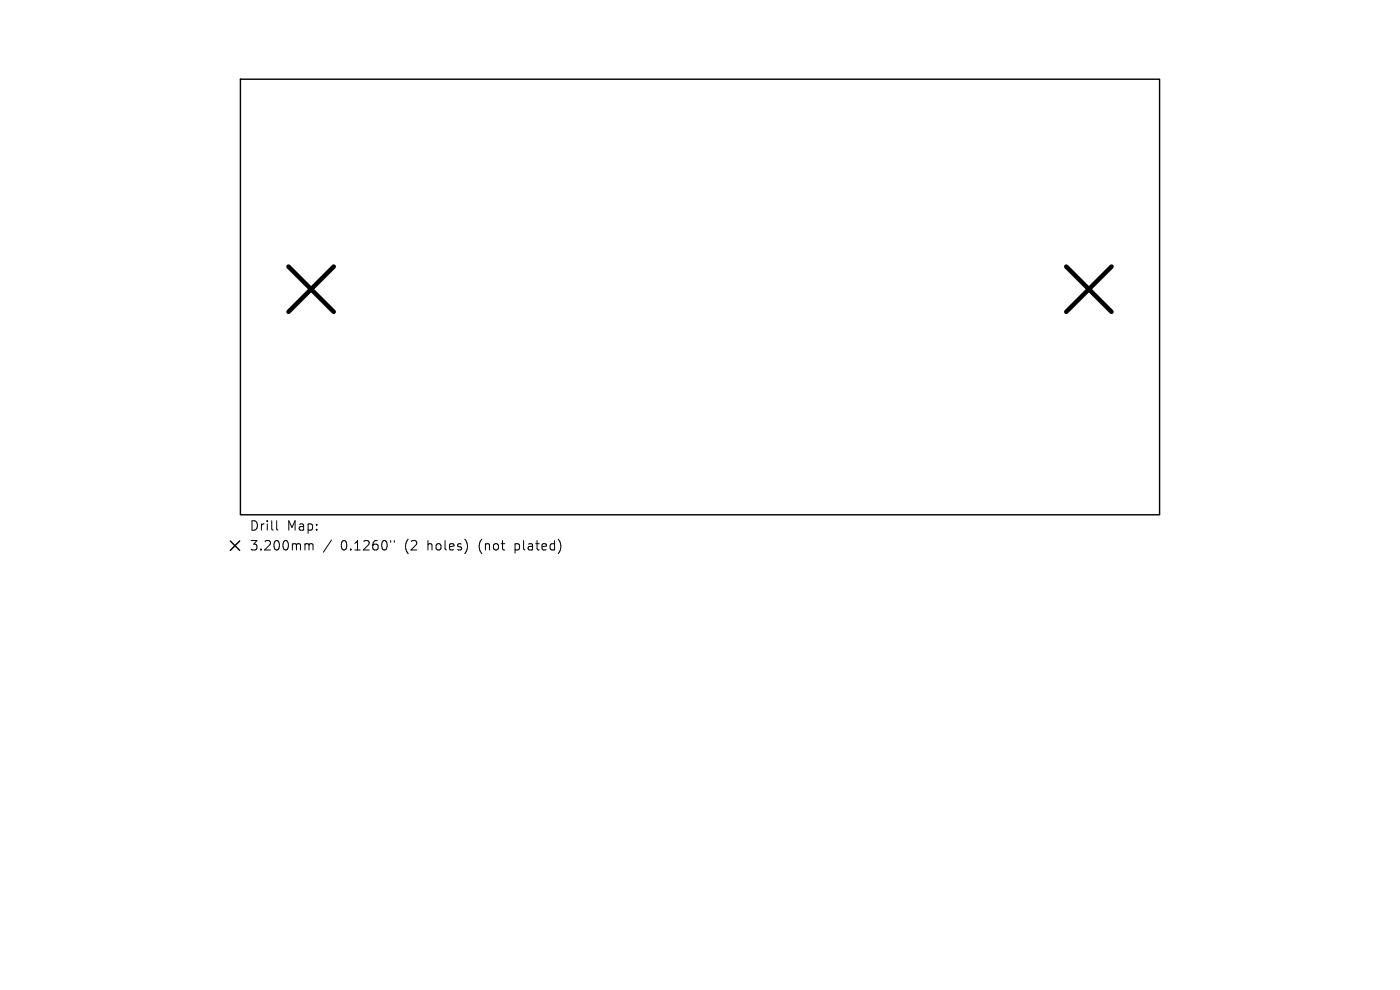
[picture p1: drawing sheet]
<svg xmlns="http://www.w3.org/2000/svg" width="297mm" height="210mm" viewBox="0 0 297 210" stroke-linecap="round" stroke-linejoin="round" font-family="sans-serif">
<defs><g id="words">
<g font-size="2.8">
<text x="52.9" y="112.9">Drill</text>
<text x="60.9" y="112.9">Map:</text>
<text x="52.9" y="117.1">3.200mm</text>
<text x="72.3" y="117.1">0.1260&quot;</text>
<text x="86" y="117.1">(2</text>
<text x="91" y="117.1">holes)</text>
<text x="102" y="117.1">(not</text>
<text x="109.9" y="117.1">plated)</text>
</g>
</g></defs>
<path d="M51 16.8h195v92.4h-195zM48.9 114.8l2 2M50.9 114.8l-2 2" fill="none" stroke="#000" stroke-width=".3"/>
<path d="M61.2 56.6l9.6 9.6M70.8 56.6l-9.6 9.6M226.2 56.6l9.6 9.6M235.8 56.6l-9.6 9.6" fill="none" stroke="#000" stroke-width=".96"/>
<path d="M58.7 110.5v1.7l.3 .3M65 115.3h.3l.3 .3M65.6 115.6l.2-.3 .5 .1 .1 1.3M65.6 115.6v1.1M70.3 114.6l-1.7 2.5M82.9 114.7v.3M83.6 114.7v.3" fill="none" stroke="#000" stroke-width=".21"/>
<use href="#words"/>
</svg>
